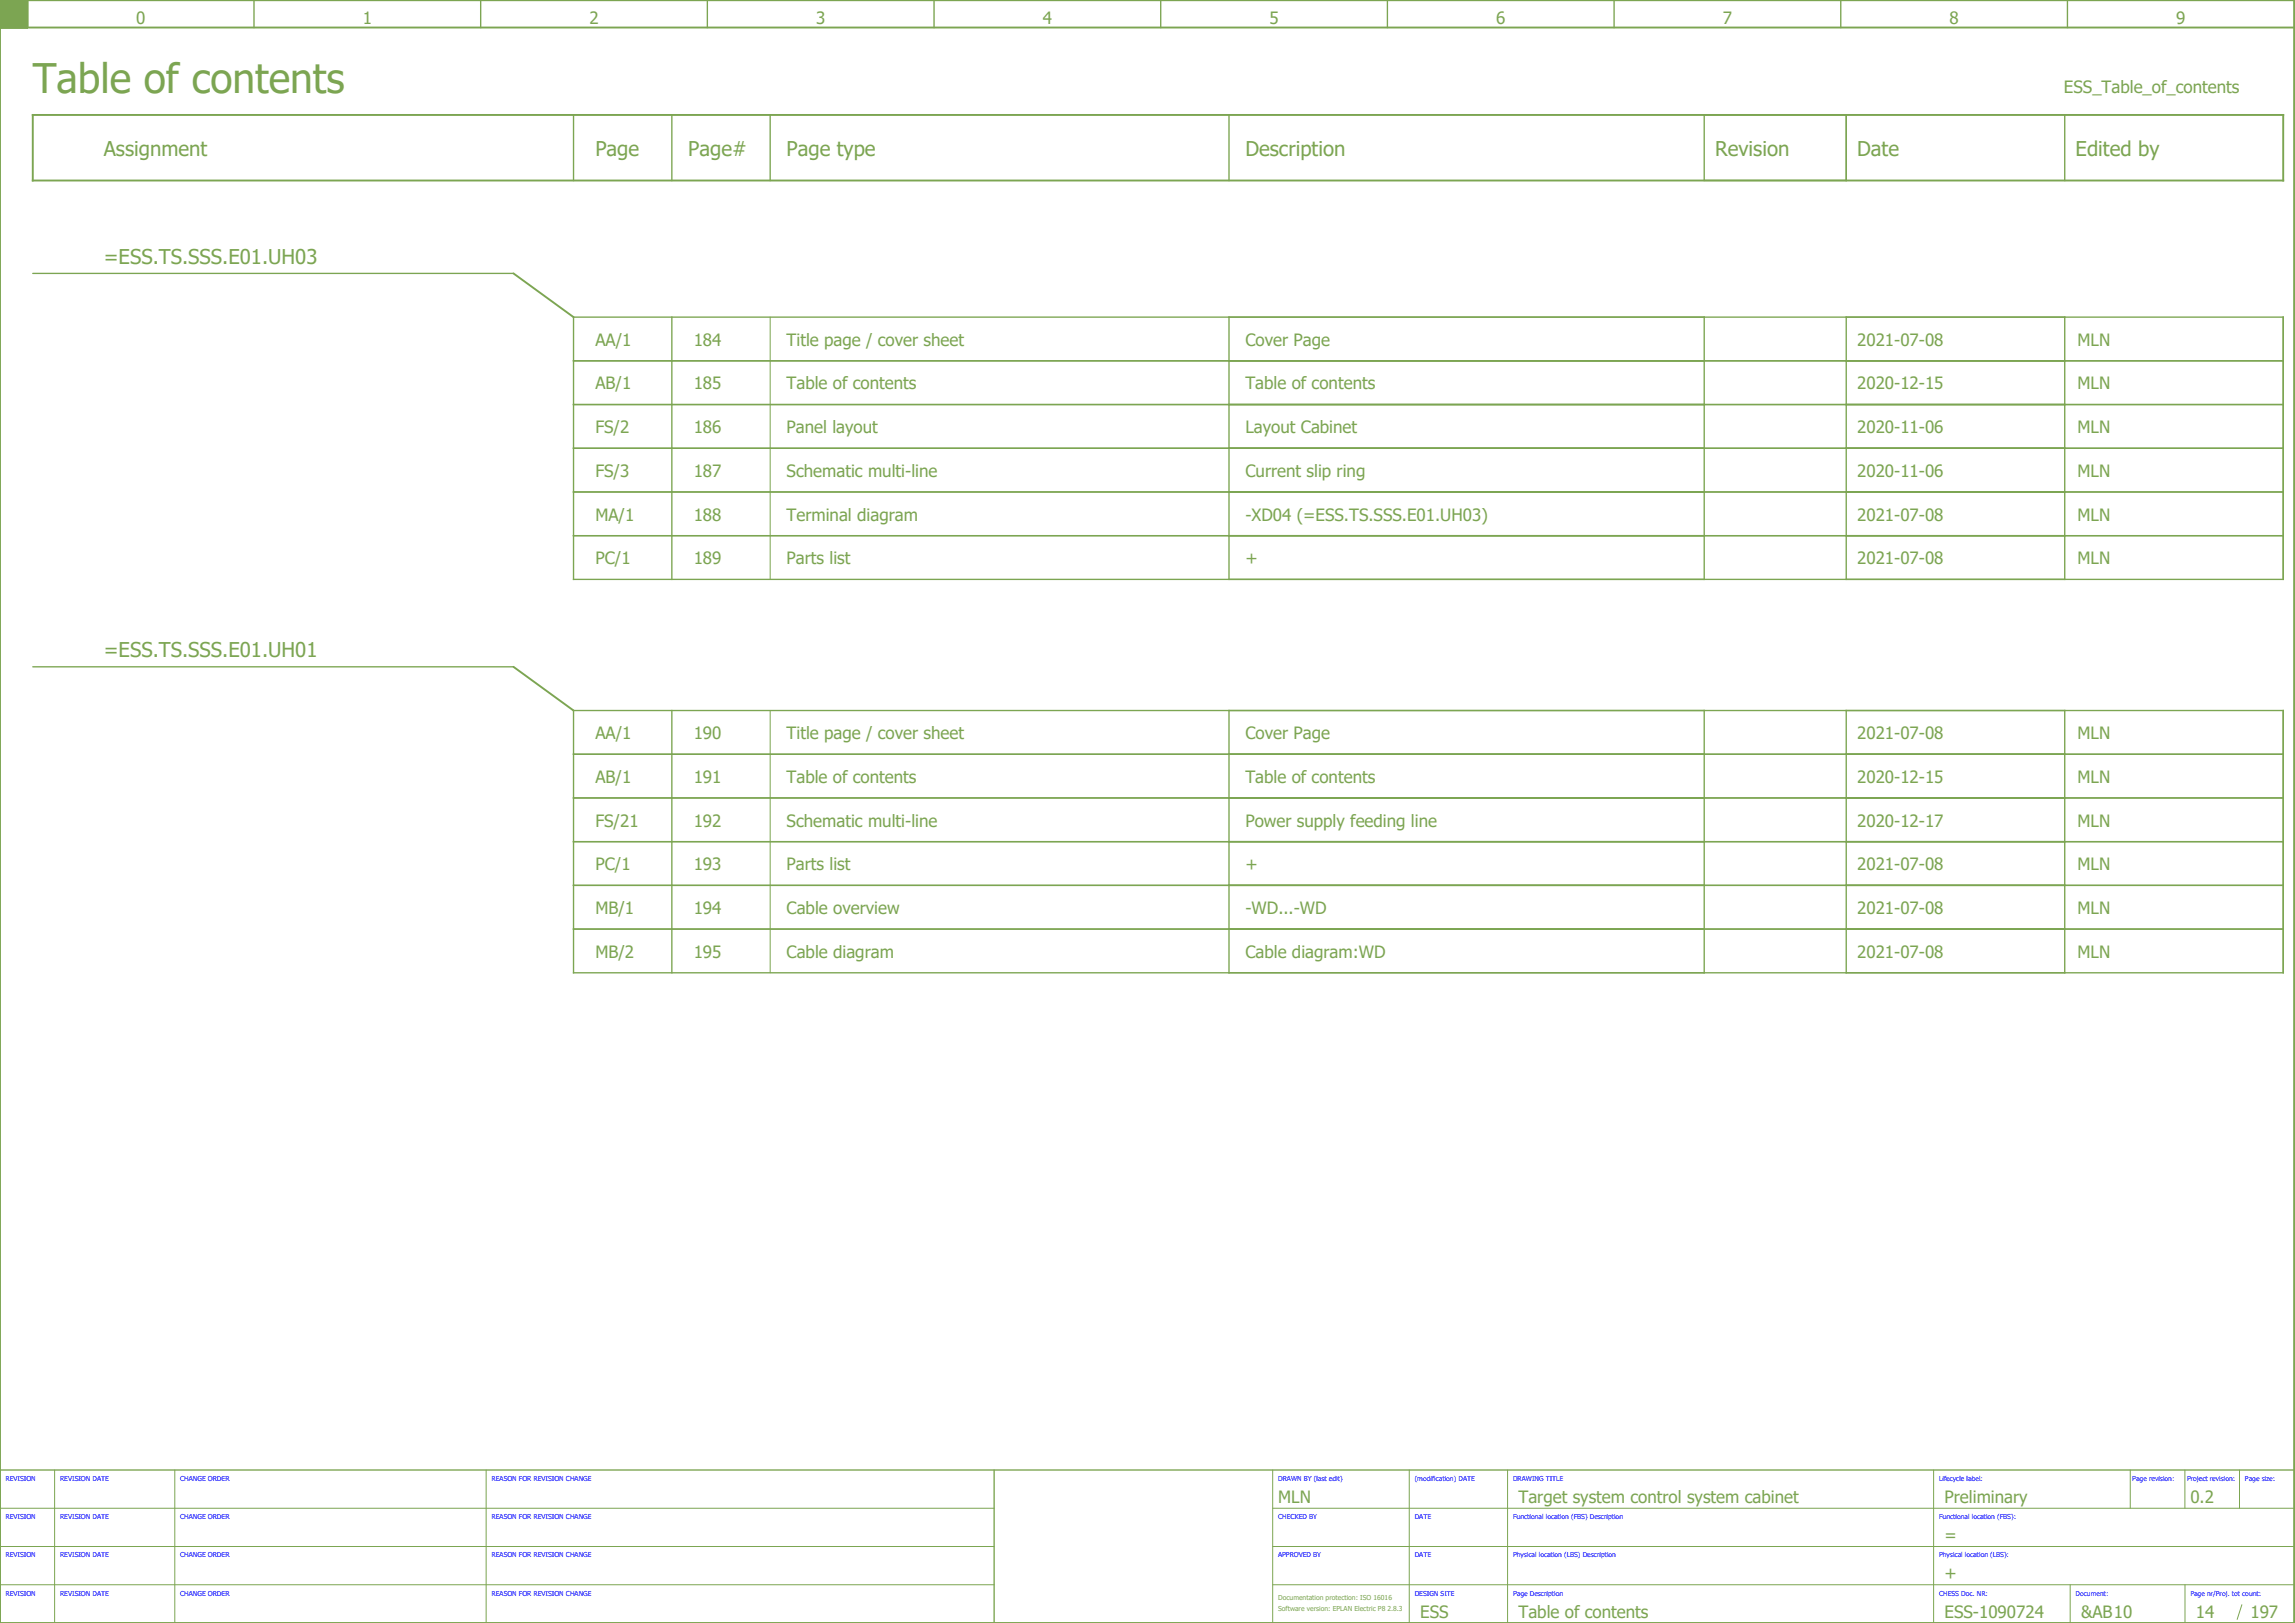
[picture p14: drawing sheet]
<svg xmlns="http://www.w3.org/2000/svg" width="420mm" height="297mm" viewBox="0 0 420 297" stroke-linecap="round" stroke-linejoin="round" font-family="sans-serif">
<defs><g id="words">
<text font-size="7.5" fill="#7ca552" x="6" y="17">Table of contents</text>
<g font-size="3.7" fill="#7ca552">
<text x="19" y="28.5">Assignment</text>
<text x="109" y="28.5">Page</text>
<text x="126" y="28.5">Page#</text>
<text x="144" y="28.5">Page type</text>
<text x="228" y="28.5">Description</text>
<text x="314" y="28.5">Revision</text>
<text x="340" y="28.5">Date</text>
<text x="380" y="28.5">Edited by</text>
<text x="19" y="48.3">=ESS.TS.SSS.E01.UH03</text>
<text x="19" y="120.3">=ESS.TS.SSS.E01.UH01</text>
</g>
<g font-size="3.1" fill="#7ca552">
<text x="24.9" y="4.4">0</text>
<text x="66.4" y="4.4">1</text>
<text x="107.9" y="4.4">2</text>
<text x="149.4" y="4.4">3</text>
<text x="190.9" y="4.4">4</text>
<text x="232.4" y="4.4">5</text>
<text x="273.9" y="4.4">6</text>
<text x="315.4" y="4.4">7</text>
<text x="356.9" y="4.4">8</text>
<text x="398.4" y="4.4">9</text>
<text x="377.9" y="17">ESS_Table_of_contents</text>
<text x="109" y="63.3">AA/1</text>
<text x="127" y="63.3">184</text>
<text x="144" y="63.3">Title page / cover sheet</text>
<text x="228" y="63.3">Cover Page</text>
<text x="340" y="63.3">2021-07-08</text>
<text x="380.4" y="63.3">MLN</text>
<text x="109" y="71.3">AB/1</text>
<text x="127" y="71.3">185</text>
<text x="144" y="71.3">Table of contents</text>
<text x="228" y="71.3">Table of contents</text>
<text x="340" y="71.3">2020-12-15</text>
<text x="380.4" y="71.3">MLN</text>
<text x="109" y="79.3">FS/2</text>
<text x="127" y="79.3">186</text>
<text x="144" y="79.3">Panel layout</text>
<text x="228" y="79.3">Layout Cabinet</text>
<text x="340" y="79.3">2020-11-06</text>
<text x="380.4" y="79.3">MLN</text>
<text x="109" y="87.3">FS/3</text>
<text x="127" y="87.3">187</text>
<text x="144" y="87.3">Schematic multi-line</text>
<text x="228" y="87.3">Current slip ring</text>
<text x="340" y="87.3">2020-11-06</text>
<text x="380.4" y="87.3">MLN</text>
<text x="109" y="95.3">MA/1</text>
<text x="127" y="95.3">188</text>
<text x="144" y="95.3">Terminal diagram</text>
<text x="228" y="95.3">-XD04 (=ESS.TS.SSS.E01.UH03)</text>
<text x="340" y="95.3">2021-07-08</text>
<text x="380.4" y="95.3">MLN</text>
<text x="109" y="103.3">PC/1</text>
<text x="127" y="103.3">189</text>
<text x="144" y="103.3">Parts list</text>
<text x="228" y="103.3">+</text>
<text x="340" y="103.3">2021-07-08</text>
<text x="380.4" y="103.3">MLN</text>
<text x="109" y="135.3">AA/1</text>
<text x="127" y="135.3">190</text>
<text x="144" y="135.3">Title page / cover sheet</text>
<text x="228" y="135.3">Cover Page</text>
<text x="340" y="135.3">2021-07-08</text>
<text x="380.4" y="135.3">MLN</text>
<text x="109" y="143.3">AB/1</text>
<text x="127" y="143.3">191</text>
<text x="144" y="143.3">Table of contents</text>
<text x="228" y="143.3">Table of contents</text>
<text x="340" y="143.3">2020-12-15</text>
<text x="380.4" y="143.3">MLN</text>
<text x="109" y="151.3">FS/21</text>
<text x="127" y="151.3">192</text>
<text x="144" y="151.3">Schematic multi-line</text>
<text x="228" y="151.3">Power supply feeding line</text>
<text x="340" y="151.3">2020-12-17</text>
<text x="380.4" y="151.3">MLN</text>
<text x="109" y="159.3">PC/1</text>
<text x="127" y="159.3">193</text>
<text x="144" y="159.3">Parts list</text>
<text x="228" y="159.3">+</text>
<text x="340" y="159.3">2021-07-08</text>
<text x="380.4" y="159.3">MLN</text>
<text x="109" y="167.3">MB/1</text>
<text x="127" y="167.3">194</text>
<text x="144" y="167.3">Cable overview</text>
<text x="228" y="167.3">-WD...-WD</text>
<text x="340" y="167.3">2021-07-08</text>
<text x="380.4" y="167.3">MLN</text>
<text x="109" y="175.3">MB/2</text>
<text x="127" y="175.3">195</text>
<text x="144" y="175.3">Cable diagram</text>
<text x="228" y="175.3">Cable diagram:WD</text>
<text x="340" y="175.3">2021-07-08</text>
<text x="380.4" y="175.3">MLN</text>
<text x="234" y="275">MLN</text>
<text x="278" y="275">Target system control system cabinet</text>
<text x="356" y="275">Preliminary</text>
<text x="401" y="275">0.2</text>
<text x="356" y="282">=</text>
<text x="356" y="289">+</text>
<text x="260" y="296">ESS</text>
<text x="278" y="296">Table of contents</text>
<text x="356" y="296">ESS-1090724</text>
<text x="381" y="296">&amp;AB10</text>
<text x="402" y="296">14</text>
<text x="412" y="296">197</text>
</g>
<g font-size="1.2" fill="#00f">
<text x="1" y="271">REVISION</text>
<text x="11" y="271">REVISION DATE</text>
<text x="33" y="271">CHANGE ORDER</text>
<text x="90" y="271">REASON FOR REVISION CHANGE</text>
<text x="234" y="271">DRAWN BY (last edit)</text>
<text x="259" y="271">(modification) DATE</text>
<text x="277" y="271">DRAWING TITLE</text>
<text x="355" y="271">Lifecycle label:</text>
<text x="390.4" y="271">Page revision:</text>
<text x="400.4" y="271">Project revision:</text>
<text x="411" y="271">Page size:</text>
<text x="1" y="278">REVISION</text>
<text x="11" y="278">REVISION DATE</text>
<text x="33" y="278">CHANGE ORDER</text>
<text x="90" y="278">REASON FOR REVISION CHANGE</text>
<text x="234" y="278">CHECKED BY</text>
<text x="259" y="278">DATE</text>
<text x="277" y="278">Functional location (FBS) Description</text>
<text x="355" y="278">Functional location (FBS):</text>
<text x="1" y="285">REVISION</text>
<text x="11" y="285">REVISION DATE</text>
<text x="33" y="285">CHANGE ORDER</text>
<text x="90" y="285">REASON FOR REVISION CHANGE</text>
<text x="234" y="285">APPROVED BY</text>
<text x="259" y="285">DATE</text>
<text x="277" y="285">Physical location (LBS) Description</text>
<text x="355" y="285">Physical location (LBS):</text>
<text x="1" y="292">REVISION</text>
<text x="11" y="292">REVISION DATE</text>
<text x="33" y="292">CHANGE ORDER</text>
<text x="90" y="292">REASON FOR REVISION CHANGE</text>
<text x="259" y="292">DESIGN SITE</text>
<text x="277" y="292">Page Description</text>
<text x="355" y="292">CHESS Doc. NR:</text>
<text x="380" y="292">Document:</text>
<text x="401" y="292">Page nr/Proj. tot count:</text>
</g>
<g font-size="1.2" fill="#7ca552">
<text x="234" y="292.8">Documentation protection: ISO 16016</text>
<text x="234" y="294.8">Software version: EPLAN Electric P8 2.8.3</text>
</g>
</g></defs>
<path d="M0 5h420M0 0h420v297h-420zM5 0v5M6 21h412v12h-412zM94 50l11 8M94 122l11 8" fill="none" stroke="#7ca552" stroke-width=".35"/>
<g fill="none" stroke="#7ca552" stroke-width=".25">
<path d="M0 5h5M46.5 0v5M88 0v5M129.5 0v5M171 0v5M212.5 0v5M254 0v5M295.5 0v5M337 0v5M378.5 0v5M105 21v12M123 21v12"/>
<path d="M141 21v12M225 21v12M312 21h26v12h-26zM378 21v12M6 50h88M105 58h313v48h-313zM123 58v48M225 58v48M312 58v48M338 58v48M378 58v48M105 66h313"/>
<path d="M105 74h313M105 82h313M105 90h313M105 98h313M6 122h88M105 130h313v48h-313zM105 138h313M123 130v48M225 130v48M312 130v48M338 130v48M378 130v48"/>
<path d="M105 146h313M105 154h313M105 162h313M105 170h313M182 269v28M420 269h-420v28"/>
</g>
<path d="M0 0h5v5h-5z" fill="#7ca552" stroke="#7ca552" stroke-width=".18"/>
<g fill="none" stroke="#7ca552" stroke-width=".18">
<path d="M141 58v48M141 130v48M0 276h182M10 269v28M32 269v28M89 269v28M233 276h187M233 269v28M258 269v28M276 269v28M354 269v28M390 269v7"/>
<path d="M400 269v7M410 269v7M0 283h182M0 290h182M233 283h187M233 290h187M379 290v7M400 290v7M410.4 293.6l-.8 2.8"/>
</g>
<use href="#words"/>
</svg>
